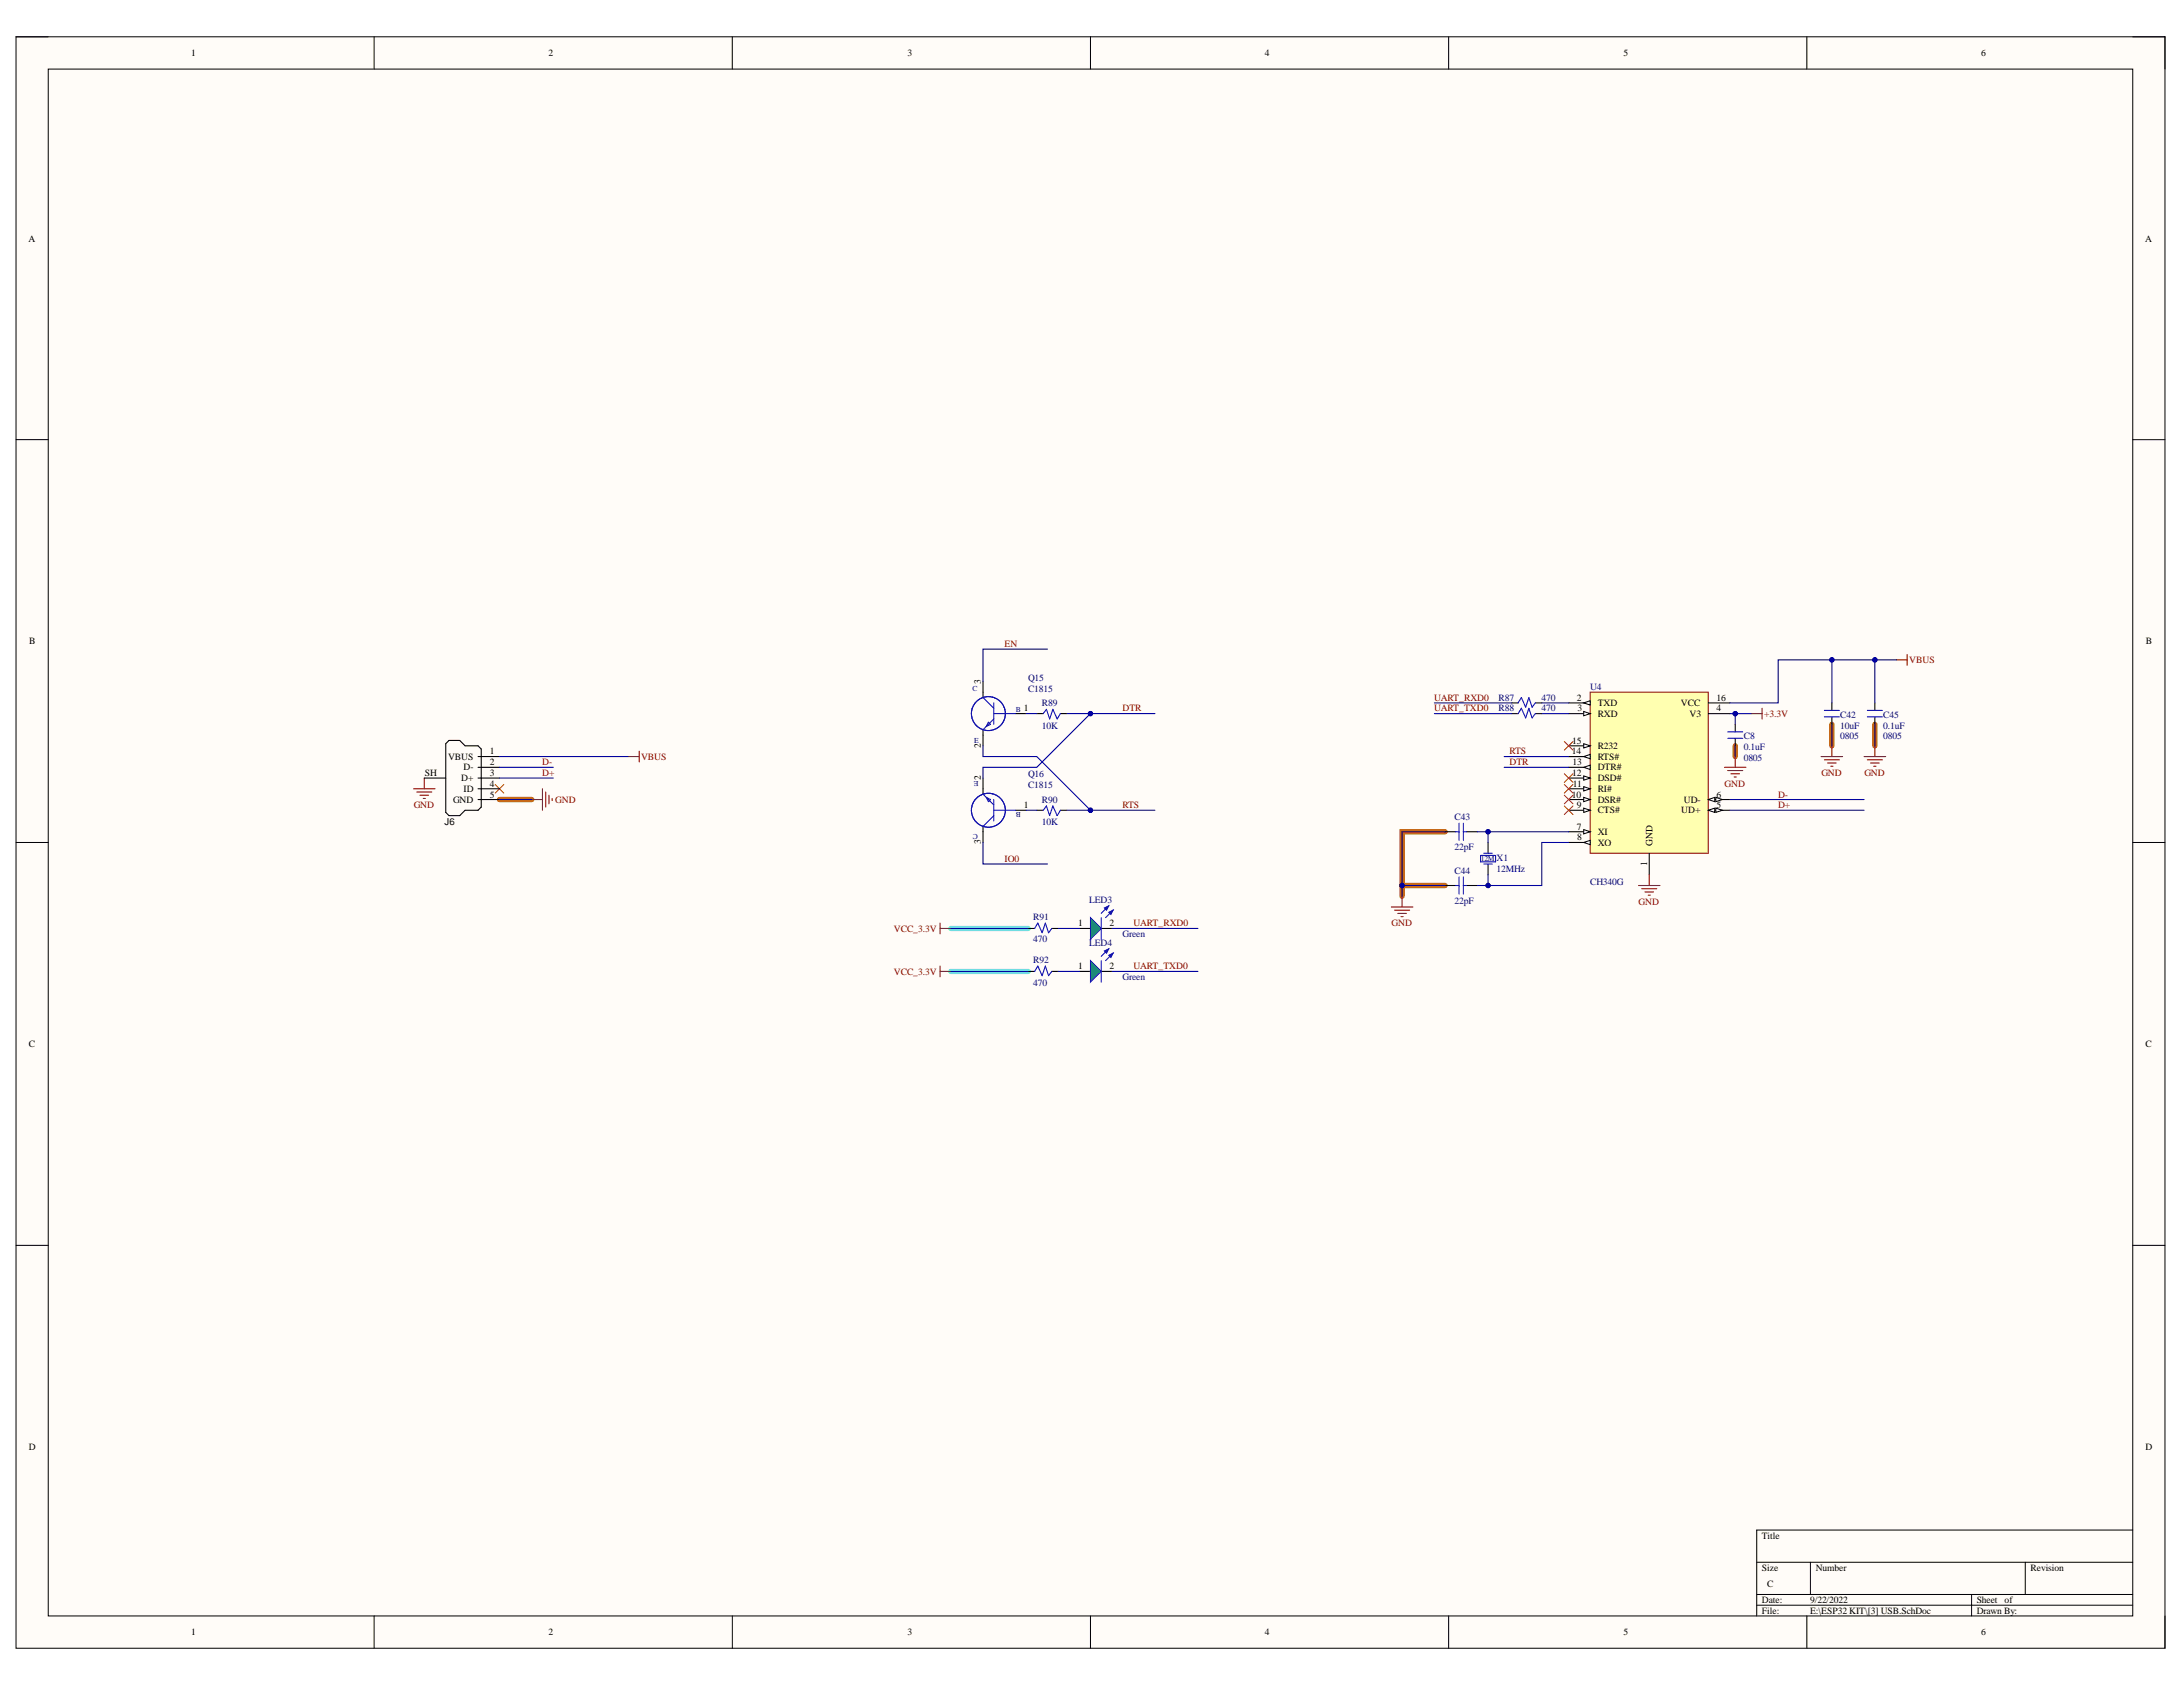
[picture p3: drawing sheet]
<svg xmlns="http://www.w3.org/2000/svg" width="279mm" height="216mm" viewBox="0 0 279 216" stroke-linecap="round" stroke-linejoin="round" font-family="sans-serif">
<defs><g id="words">
<g font-size="1.2">
<text x="24.5" y="7.2">1</text>
<text x="70.2" y="7.2">2</text>
<text x="116.1" y="7.2">3</text>
<text x="161.9" y="7.2">4</text>
<text x="207.8" y="7.2">5</text>
<text x="253.6" y="7.2">6</text>
<text x="3.6" y="30.9">A</text>
<text x="274.6" y="30.9">A</text>
<text x="3.7" y="82.5">B</text>
<text x="274.6" y="82.5">B</text>
<text x="125.5" y="87.5" transform="rotate(-90 125.5 87.5)">3</text>
<text x="201.8" y="89.7">2</text>
<text x="219.7" y="89.7">16</text>
<text x="125.5" y="95.7" transform="rotate(-90 125.5 95.7)">2</text>
<text x="131" y="91">1</text>
<text x="201.2" y="95.2">15</text>
<text x="201.9" y="91">3</text>
<text x="204.5" y="90.4">TXD</text>
<text x="204.5" y="91.8">RXD</text>
<text x="204.5" y="95.9">R232</text>
<text x="215.1" y="90.4">VCC</text>
<text x="216.2" y="91.8">V3</text>
<text x="219.7" y="91">4</text>
<text x="54.4" y="99.3">SH</text>
<text x="57.3" y="97.2">VBUS</text>
<text x="59" y="100">D+</text>
<text x="59.3" y="98.6">D-</text>
<text x="59.3" y="101.4">ID</text>
<text x="62.7" y="96.5">1</text>
<text x="62.7" y="97.9">2</text>
<text x="62.7" y="99.3">3</text>
<text x="62.7" y="100.7">4</text>
<text x="125.5" y="99.8" transform="rotate(-90 125.5 99.8)">2</text>
<text x="201.2" y="96.5">14</text>
<text x="201.2" y="99.3">12</text>
<text x="201.3" y="97.9">13</text>
<text x="201.3" y="100.7">11</text>
<text x="204.5" y="101.4">RI#</text>
<text x="204.5" y="100">DSD#</text>
<text x="204.5" y="98.6">DTR#</text>
<text x="204.5" y="97.2">RTS#</text>
<text x="56.9" y="105.6">J6</text>
<text x="58" y="102.7">GND</text>
<text x="62.7" y="102.1">5</text>
<text x="131" y="103.4">1</text>
<text x="201.2" y="102.1">10</text>
<text x="201.8" y="106.2">7</text>
<text x="201.8" y="103.4">9</text>
<text x="201.9" y="107.6">8</text>
<text x="204.5" y="106.8">XI</text>
<text x="204.5" y="104.1">CTS#</text>
<text x="204.5" y="102.7">DSR#</text>
<text x="215.2" y="104.1">UD+</text>
<text x="215.5" y="102.7">UD-</text>
<text x="219.7" y="103.4">5</text>
<text x="219.7" y="102.1">6</text>
<text x="125.5" y="108.1" transform="rotate(-90 125.5 108.1)">3</text>
<text x="204.5" y="108.2">XO</text>
<text x="210.8" y="110.8" transform="rotate(-90 210.8 110.8)">1</text>
<text x="211.5" y="108.2" transform="rotate(-90 211.5 108.2)">GND</text>
<text x="138" y="118.6">1</text>
<text x="142" y="118.6">2</text>
<text x="138" y="124.1">1</text>
<text x="142" y="124.1">2</text>
<text x="3.7" y="134">C</text>
<text x="274.6" y="134">C</text>
<text x="3.7" y="185.6">D</text>
<text x="274.6" y="185.6">D</text>
<text x="225.5" y="196.9">Title</text>
<text x="225.5" y="201">Size</text>
<text x="226.2" y="203.1">C</text>
<text x="232.4" y="201">Number</text>
<text x="259.9" y="201">Revision</text>
<text x="24.5" y="209.3">1</text>
<text x="70.2" y="209.3">2</text>
<text x="116.1" y="209.3">3</text>
<text x="161.9" y="209.3">4</text>
<text x="207.8" y="209.3">5</text>
<text x="225.5" y="205.1">Date:</text>
<text x="225.5" y="206.5">File:</text>
<text x="231.7" y="205.1">9/22/2022</text>
<text x="231.7" y="206.5">E:\ESP32 KIT\[3] USB.SchDoc</text>
<text x="253" y="205.1">Sheet</text>
<text x="253" y="206.5">Drawn By:</text>
<text x="253.6" y="209.3">6</text>
<text x="256.6" y="205.1">of</text>
</g>
<g font-size="1.2" fill="#800000">
<text x="128.6" y="82.8">EN</text>
<text x="183.6" y="89.7">UART_RXD0</text>
<text x="244.4" y="84.9">VBUS</text>
<text x="143.7" y="91">DTR</text>
<text x="183.6" y="91">UART_TXD0</text>
<text x="225.8" y="91.8">+3.3V</text>
<text x="69.4" y="97.9">D-</text>
<text x="69.4" y="99.3">D+</text>
<text x="82" y="97.2">VBUS</text>
<text x="193.2" y="96.5">RTS</text>
<text x="193.2" y="97.9">DTR</text>
<text x="220.7" y="100.7">GND</text>
<text x="233.1" y="99.3">GND</text>
<text x="238.6" y="99.3">GND</text>
<text x="53" y="103.4">GND</text>
<text x="71.1" y="102.7">GND</text>
<text x="143.7" y="103.4">RTS</text>
<text x="227.6" y="102.1">D-</text>
<text x="227.6" y="103.4">D+</text>
<text x="128.6" y="110.3">IO0</text>
<text x="114.4" y="119.2">VCC_3.3V</text>
<text x="145.1" y="118.6">UART_RXD0</text>
<text x="178.1" y="118.6">GND</text>
<text x="209.7" y="115.8">GND</text>
<text x="114.4" y="124.7">VCC_3.3V</text>
<text x="145.1" y="124.1">UART_TXD0</text>
</g>
<g font-size="1.2" fill="#000080">
<text x="131.6" y="87.2">Q15</text>
<text x="131.6" y="88.6">C1815</text>
<text x="191.8" y="89.7">R87</text>
<text x="197.3" y="89.7">470</text>
<text x="203.5" y="88.3">U4</text>
<text x="133.3" y="90.4">R89</text>
<text x="133.3" y="93.2">10K</text>
<text x="191.8" y="91">R88</text>
<text x="197.3" y="91">470</text>
<text x="223.2" y="94.6">C8</text>
<text x="223.2" y="96">0.1uF</text>
<text x="235.5" y="94.6">0805</text>
<text x="235.5" y="91.9">C42</text>
<text x="235.5" y="93.2">10uF</text>
<text x="241" y="94.6">0805</text>
<text x="241" y="91.9">C45</text>
<text x="241" y="93.2">0.1uF</text>
<text x="131.6" y="99.4">Q16</text>
<text x="131.6" y="100.8">C1815</text>
<text x="223.2" y="97.4">0805</text>
<text x="133.3" y="102.7">R90</text>
<text x="133.3" y="105.6">10K</text>
<text x="186.2" y="104.9">C43</text>
<text x="186.2" y="111.8">C44</text>
<text x="186.2" y="108.8">22pF</text>
<text x="191.5" y="110.1">X1</text>
<text x="191.5" y="111.5">12MHz</text>
<text x="203.5" y="113.3">CH340G</text>
<text x="132.2" y="117.7">R91</text>
<text x="139.4" y="115.5">LED3</text>
<text x="143.7" y="119.9">Green</text>
<text x="186.2" y="115.6">22pF</text>
<text x="132.2" y="120.6">470</text>
<text x="132.2" y="123.2">R92</text>
<text x="139.4" y="121">LED4</text>
<text x="143.7" y="125.4">Green</text>
<text x="132.2" y="126.1">470</text>
</g>
<g font-size="1" fill="#000080">
<text x="124.5" y="88.4">C</text>
<text x="124.7" y="95.1">E</text>
<text x="130" y="91.1">B</text>
<text x="125.2" y="99.9" transform="rotate(-180 125.2 99.9)">E</text>
<text x="125.1" y="106.7" transform="rotate(-180 125.1 106.7)">C</text>
<text x="130.6" y="103.9" transform="rotate(-180 130.6 103.9)">B</text>
<text x="189.5" y="110.2">12M</text>
</g>
</g></defs>
<path d="M2.1 4.7h275v206.2h-275z" fill-rule="evenodd" fill="#fffcf8"/>
<path d="M2.1 4.7h275v206.2h-275z" fill="none" stroke="#000" stroke-width=".13"/>
<path d="M6.2 8.8h266.8v198h-266.8z" fill-rule="evenodd" fill="#fffcf8"/>
<g fill="none" stroke="#000" stroke-width=".13">
<path d="M2 4.7h4.2M6.2 8.8h266.8v198h-266.8zM47.9 4.7v4.1M93.7 4.7v4.1M139.6 4.7v4.1M185.4 4.7v4.1M231.3 4.7v4.1M273 4.7h4.1v4.1M2 56.3h4.2M273 56.3h4.1M2 107.8h4.2M273 107.8h4.1"/>
<path d="M2 159.4h4.2M273 159.4h4.1M224.8 199.9h48.2M231.7 199.9v4.2M259.2 199.9v4.2M273 195.8h-48.2v11M47.9 206.8v4.1M93.7 206.8v4.1M139.6 206.8v4.1M185.4 206.8v4.1M224.8 204.1h48.2M224.8 205.4h48.2"/>
<path d="M231.3 206.8v4.1M252.3 204.1v2.7M277.1 206.8v4.1"/>
</g>
<path d="M222.1 95.5v1.3M234.5 92.7v2.8M240 92.7v2.8M63.9 102.3h4.2M179.4 113.3h5.6M185 106.4h-5.6v8.3" fill="none" stroke="#c26200" stroke-width=".69"/>
<path d="M121.7 118.8h9.9M121.7 124.3h9.9" fill="none" stroke="#6effff" stroke-width=".69"/>
<path d="M203.5 88.6h15.1v20.6h-15.1z" fill-rule="evenodd" fill="#ffffb0"/>
<path d="M203.5 88.6h15.1v20.6h-15.1z" fill="none" stroke="#800000" stroke-width=".13"/>
<path d="M200.8 90h2.7M211.1 109.2v2.8" fill="none" stroke="#000" stroke-width=".14"/>
<path d="M202.7 90l.8-.3v.5z" fill="#f8fcff"/>
<path d="M202.7 90l.8-.3v.5z" fill="none" stroke="#000" stroke-width=".13"/>
<path d="M200.8 91.3h2.7" fill="none" stroke="#000" stroke-width=".14"/>
<path d="M202.7 91.1l.8 .2-.8 .3z" fill="#f8fcff"/>
<path d="M202.7 91.1l.8 .2-.8 .3z" fill="none" stroke="#000" stroke-width=".13"/>
<path d="M218.6 91.3h2.8M218.6 103.7h2.8" fill="none" stroke="#000" stroke-width=".14"/>
<path d="M218.6 103.7l.9-.3v.6z" fill="#f8fcff"/>
<path d="M218.6 103.7l.9-.3v.6z" fill="none" stroke="#000" stroke-width=".13"/>
<path d="M219.6 103.4l.8 .3-.8 .3z" fill="#f8fcff"/>
<path d="M219.6 103.4l.8 .3-.8 .3z" fill="none" stroke="#000" stroke-width=".13"/>
<path d="M218.6 102.3h2.8" fill="none" stroke="#000" stroke-width=".14"/>
<path d="M218.6 102.3l.9-.3v.6z" fill="#f8fcff"/>
<path d="M218.6 102.3l.9-.3v.6z" fill="none" stroke="#000" stroke-width=".13"/>
<path d="M219.6 102l.8 .3-.8 .3z" fill="#f8fcff"/>
<path d="M219.6 102l.8 .3-.8 .3z" fill="none" stroke="#000" stroke-width=".13"/>
<path d="M200.8 106.4h2.7" fill="none" stroke="#000" stroke-width=".14"/>
<path d="M202.7 106.2l.8 .2-.8 .3z" fill="#f8fcff"/>
<path d="M202.7 106.2l.8 .2-.8 .3z" fill="none" stroke="#000" stroke-width=".13"/>
<path d="M200.8 107.8h2.7" fill="none" stroke="#000" stroke-width=".14"/>
<path d="M202.7 107.8l.8-.3v.6z" fill="#f8fcff"/>
<path d="M202.7 107.8l.8-.3v.6z" fill="none" stroke="#000" stroke-width=".13"/>
<path d="M200.8 103.7h2.7" fill="none" stroke="#000" stroke-width=".14"/>
<path d="M202.7 103.4l.8 .3-.8 .3z" fill="#f8fcff"/>
<path d="M202.7 103.4l.8 .3-.8 .3z" fill="none" stroke="#000" stroke-width=".13"/>
<path d="M200.8 102.3h2.7" fill="none" stroke="#000" stroke-width=".14"/>
<path d="M202.7 102l.8 .3-.8 .3z" fill="#f8fcff"/>
<path d="M202.7 102l.8 .3-.8 .3z" fill="none" stroke="#000" stroke-width=".13"/>
<path d="M200.8 100.9h2.7" fill="none" stroke="#000" stroke-width=".14"/>
<path d="M202.7 100.7l.8 .2-.8 .3z" fill="#f8fcff"/>
<path d="M202.7 100.7l.8 .2-.8 .3z" fill="none" stroke="#000" stroke-width=".13"/>
<path d="M200.8 99.6h2.7" fill="none" stroke="#000" stroke-width=".14"/>
<path d="M202.7 99.3l.8 .3-.8 .2z" fill="#f8fcff"/>
<path d="M202.7 99.3l.8 .3-.8 .2z" fill="none" stroke="#000" stroke-width=".13"/>
<path d="M200.8 98.2h2.7" fill="none" stroke="#000" stroke-width=".14"/>
<path d="M202.7 98.2l.8-.3v.6z" fill="#f8fcff"/>
<path d="M202.7 98.2l.8-.3v.6z" fill="none" stroke="#000" stroke-width=".13"/>
<path d="M200.8 96.8h2.7" fill="none" stroke="#000" stroke-width=".14"/>
<path d="M202.7 96.8l.8-.2v.5z" fill="#f8fcff"/>
<path d="M202.7 96.8l.8-.2v.5z" fill="none" stroke="#000" stroke-width=".13"/>
<path d="M200.8 95.5h2.7" fill="none" stroke="#000" stroke-width=".14"/>
<path d="M202.7 95.2l.8 .3-.8 .2z" fill="#f8fcff"/>
<path d="M202.7 95.2l.8 .3-.8 .2z" fill="none" stroke="#000" stroke-width=".13"/>
<g fill="none" stroke="#000" stroke-width=".14">
<path d="M54.3 99.6h2.8M57.1 95.2l.4-.4h1.3l.7 .6h1.7l.4 .5v7.4l-.4 .4h-1.7l-.7 .7h-1.3l-.4-.4zM61.2 96.8h2.7M61.2 98.2h2.7M61.2 99.6h2.7M125.8 87.2v2.1M125.8 93.4v2M125.8 99.6v2M129.9 91.3h1.4M132.7 91.3h.8M135.7 91.3h.8M193.5 90h.8"/>
<path d="M193.5 91.3h.8M196.5 90h.8M196.5 91.3h.8M218.6 90h2.8M234.5 90v.9M234.5 91.7v1M240 90v.9M240 91.7v1M61.2 100.9h2.7M61.2 102.3h2.7M125.8 105.8v2M129.9 103.7h1.4"/>
<path d="M131.6 118.8h.8M132.7 103.7h.8M134.6 118.8h.8M135.7 103.7h.8M138.2 118.8h1.4M140.9 118.8h1.4M185 113.3h1.3M185 106.4h1.3M187.7 113.3h1.4M187.7 106.4h1.4M190.5 107.8v1.4M190.5 110.6v1.4"/>
<path d="M131.6 124.3h.8M134.6 124.3h.8"/>
</g>
<g fill="none" stroke="#00f" stroke-width=".14">
<path d="M125.8 89.3l1.4 1.3M126.5 92.4l.3 .3-.6 .3zM127.2 90v2.7M127.2 92l-1.4 1.4M127.2 91.3h2.7M133.5 91.3l.4-.5 .4 1.2 .5-1.2 .5 1.2 .4-.7M194.3 90l.4-.7 .6 1.2 .4-1.2 .4 1.2 .4-.5M194.3 91.3l.4-.7 .6 1.3 .4-1.3 .4 1.3 .4-.6M233.5 91.7h1.9M233.5 90.9h1.9M239 91.7h1.9M239 90.9h1.9"/>
<path d="M125.8 101.6l1.4 1.4M126.2 102l.6 .3-.3 .3zM127.2 102.3v2.8M127.2 104.4l-1.4 1.4M127.2 103.7h2.7M132.4 118.8l.4-.7 .6 1.3 .4-1.3 .4 1.3 .4-.6M133.5 103.7l.4-.6 .4 1.3 .5-1.3 .5 1.3 .4-.7M186.3 113.3h.4M186.3 106.4h.4M186.7 105.3v2.2M186.7 112.2v2.2M187.3 105.3v2.2"/>
<path d="M187.3 112.2v2.2M187.3 113.3h.4M187.3 106.4h.4M189.5 109.5h1.9v.8h-1.9zM189.9 110.6h1.1M189.9 109.2h1.1M132.4 124.3l.4-.7 .6 1.3 .4-1.3 .4 1.3 .4-.6"/>
<circle cx="126.5" cy="91.3" r="2.17"/>
<circle cx="126.5" cy="103.7" r="2.17"/>
</g>
<g fill="none" stroke="#800000" stroke-width=".14">
<path d="M54.3 99.6v1.3M80.4 96.8h1.4M81.8 96.1v1.4M224.2 91.3h1.3M225.5 90.6v1.4M233.1 96.8h2.7M233.5 97.2h1.9M233.9 97.7h1.1M234.3 98.1h.3M234.5 95.5v1.3M238.6 96.8h2.7M239 97.2h1.9"/>
<path d="M239.4 97.7h1.1M239.8 98.1h.3M240 95.5v1.3M242.7 84.4h1.4M244.1 83.8v1.3M52.9 100.9h2.8M53.3 101.4h2M53.8 101.8h1.1M54.2 102.2h.2M68.1 102.3h1.3M69.4 100.9v2.8M69.8 101.4v1.9"/>
<path d="M70.3 101.8v1.1M70.7 102.2v.3M120.3 118.1v1.4M120.3 118.8h1.4M178.1 116.1h2.7M178.5 116.5h1.9M178.9 116.9h1.1M179.3 117.3h.3M179.4 114.7v1.4M209.7 113.3h2.8M210.1 113.7h1.9M210.5 114.2h1.1"/>
<path d="M210.9 114.6h.3M211.1 112v1.3M120.3 123.6v1.4M120.3 124.3h1.4"/>
</g>
<path d="M200.2 94.9l1.1 1.1M200.2 99l1.1 1.1M201.3 94.9l-1.1 1.1M201.3 99l-1.1 1.1M63.4 100.4l1.1 1.1M64.5 100.4l-1.1 1.1M200.2 100.4l1.1 1.1M200.2 103.1l1.1 1.1M200.2 101.8l1.1 1.1M201.3 100.4l-1.1 1.1M201.3 103.1l-1.1 1.1M201.3 101.8l-1.1 1.1" fill="none" stroke="#f00" stroke-width=".13"/>
<path d="M139.6 117.4l1.3 1.4-1.3 1.4z" fill="#0f0"/>
<path d="M139.6 117.4l1.3 1.4-1.3 1.4zM141.9 115.9l-1 1M142.5 116.5l-1 .9" fill="none" stroke="#00f" stroke-width=".14"/>
<path d="M141.9 116.8l.6-.3-.3 .5z" fill="#00f"/>
<path d="M141.9 116.8l.6-.3-.3 .5z" fill="none" stroke="#00f" stroke-width=".14"/>
<path d="M141.4 116.2l.5-.3-.3 .6z" fill="#00f"/>
<path d="M140.9 117.4v2.8M141.4 116.2l.5-.3-.3 .6z" fill="none" stroke="#00f" stroke-width=".14"/>
<path d="M138.2 124.3h1.4M140.9 124.3h1.4" fill="none" stroke="#000" stroke-width=".14"/>
<path d="M139.6 122.9l1.3 1.4-1.3 1.4z" fill="#0f0"/>
<path d="M139.6 122.9l1.3 1.4-1.3 1.4zM141.9 121.4l-1 1M142.5 122l-1 .9" fill="none" stroke="#00f" stroke-width=".14"/>
<path d="M141.9 122.3l.6-.3-.3 .5z" fill="#00f"/>
<path d="M141.9 122.3l.6-.3-.3 .5z" fill="none" stroke="#00f" stroke-width=".14"/>
<path d="M141.4 121.7l.5-.3-.3 .6z" fill="#00f"/>
<path d="M221.1 94.5h2M221.1 93.7h2M140.9 122.9v2.8M141.4 121.7l.5-.3-.3 .6z" fill="none" stroke="#00f" stroke-width=".14"/>
<path d="M220.7 98.2h2.8M221.1 98.6h2M221.5 99h1.1M222 99.4h.2M222.1 96.8v1.4" fill="none" stroke="#800000" stroke-width=".14"/>
<path d="M222.1 92.7v1M222.1 94.5v1" fill="none" stroke="#000" stroke-width=".14"/>
<path d="M221.4 91.3h2.8" fill="none" stroke="#000080" stroke-width=".14"/>
<circle cx="222.1" cy="91.3" r=".27" fill="#000080"/>
<circle cx="222.1" cy="91.3" r=".27" fill="none" stroke="#000080" stroke-width=".13"/>
<path d="M63.9 99.6h6.9M63.9 98.2h6.9M63.9 96.8h16.5M147.8 91.3h-8.2l-6.9 6.9h-6.9v1.4M63.9 102.3h4.2M121.7 118.8h9.9M125.8 107.8v2.8h8.3M121.7 124.3h9.9" fill="none" stroke="#000080" stroke-width=".14"/>
<circle cx="139.6" cy="91.3" r=".28" fill="#000080"/>
<circle cx="139.6" cy="91.3" r=".28" fill="none" stroke="#000080" stroke-width=".13"/>
<path d="M125.8 95.4v1.4h6.9l6.9 6.9h8.2" fill="none" stroke="#000080" stroke-width=".14"/>
<circle cx="139.6" cy="103.7" r=".28" fill="#000080"/>
<circle cx="139.6" cy="103.7" r=".28" fill="none" stroke="#000080" stroke-width=".13"/>
<path d="M131.3 91.3h1.4M134.1 83.1h-8.3v4.1M131.3 103.7h1.4M135.4 118.8h2.8M136.5 103.7h3.1M135.4 124.3h2.8" fill="none" stroke="#000080" stroke-width=".14"/>
<circle cx="139.6" cy="103.7" r=".28" fill="#000080"/>
<circle cx="139.6" cy="103.7" r=".28" fill="none" stroke="#000080" stroke-width=".13"/>
<path d="M136.5 91.3h3.1" fill="none" stroke="#000080" stroke-width=".14"/>
<circle cx="139.6" cy="91.3" r=".28" fill="#000080"/>
<circle cx="139.6" cy="91.3" r=".28" fill="none" stroke="#000080" stroke-width=".13"/>
<path d="M142.3 118.8h11M179.4 113.3h5.6M142.3 124.3h11" fill="none" stroke="#000080" stroke-width=".14"/>
<circle cx="179.4" cy="113.3" r=".28" fill="#000080"/>
<circle cx="179.4" cy="113.3" r=".28" fill="none" stroke="#000080" stroke-width=".13"/>
<path d="M185 106.4h-5.6v8.3" fill="none" stroke="#000080" stroke-width=".14"/>
<circle cx="179.4" cy="113.3" r=".28" fill="#000080"/>
<circle cx="179.4" cy="113.3" r=".28" fill="none" stroke="#000080" stroke-width=".13"/>
<path d="M183.6 91.3h9.9M183.6 90h9.9M200.8 107.8h-3.5v5.5h-8.2" fill="none" stroke="#000080" stroke-width=".14"/>
<circle cx="190.5" cy="113.3" r=".27" fill="#000080"/>
<circle cx="190.5" cy="113.3" r=".27" fill="none" stroke="#000080" stroke-width=".13"/>
<path d="M189.1 106.4h11.7" fill="none" stroke="#000080" stroke-width=".14"/>
<circle cx="190.5" cy="106.4" r=".27" fill="#000080"/>
<circle cx="190.5" cy="106.4" r=".27" fill="none" stroke="#000080" stroke-width=".13"/>
<path d="M192.5 98.2h8.3M192.5 96.8h8.3M197.3 91.3h3.5M197.3 90h3.5M242.7 84.4h-15.1v5.6h-6.2M221.4 103.7h17.2M221.4 102.3h17.2" fill="none" stroke="#000080" stroke-width=".14"/>
<circle cx="240" cy="84.5" r=".28" fill="#000080"/>
<circle cx="240" cy="84.5" r=".28" fill="none" stroke="#000080" stroke-width=".13"/>
<circle cx="234.5" cy="84.5" r=".28" fill="#000080"/>
<circle cx="234.5" cy="84.5" r=".28" fill="none" stroke="#000080" stroke-width=".13"/>
<path d="M190.5 112v1.3" fill="none" stroke="#000080" stroke-width=".14"/>
<circle cx="190.5" cy="113.3" r=".27" fill="#000080"/>
<circle cx="190.5" cy="113.3" r=".27" fill="none" stroke="#000080" stroke-width=".13"/>
<path d="M190.5 106.4v1.4" fill="none" stroke="#000080" stroke-width=".14"/>
<circle cx="190.5" cy="106.4" r=".27" fill="#000080"/>
<circle cx="190.5" cy="106.4" r=".27" fill="none" stroke="#000080" stroke-width=".13"/>
<path d="M222.1 95.5v1.3M234.5 84.4v5.6M234.5 92.7v2.8" fill="none" stroke="#000080" stroke-width=".14"/>
<circle cx="234.5" cy="84.5" r=".28" fill="#000080"/>
<circle cx="234.5" cy="84.5" r=".28" fill="none" stroke="#000080" stroke-width=".13"/>
<path d="M240 84.4v5.6M240 92.7v2.8" fill="none" stroke="#000080" stroke-width=".14"/>
<circle cx="240" cy="84.5" r=".28" fill="#000080"/>
<circle cx="240" cy="84.5" r=".28" fill="none" stroke="#000080" stroke-width=".13"/>
<path d="M222.1 91.3v1.4" fill="none" stroke="#000080" stroke-width=".14"/>
<circle cx="222.1" cy="91.3" r=".27" fill="#000080"/>
<circle cx="222.1" cy="91.3" r=".27" fill="none" stroke="#000080" stroke-width=".13"/>
<use href="#words"/>
</svg>
